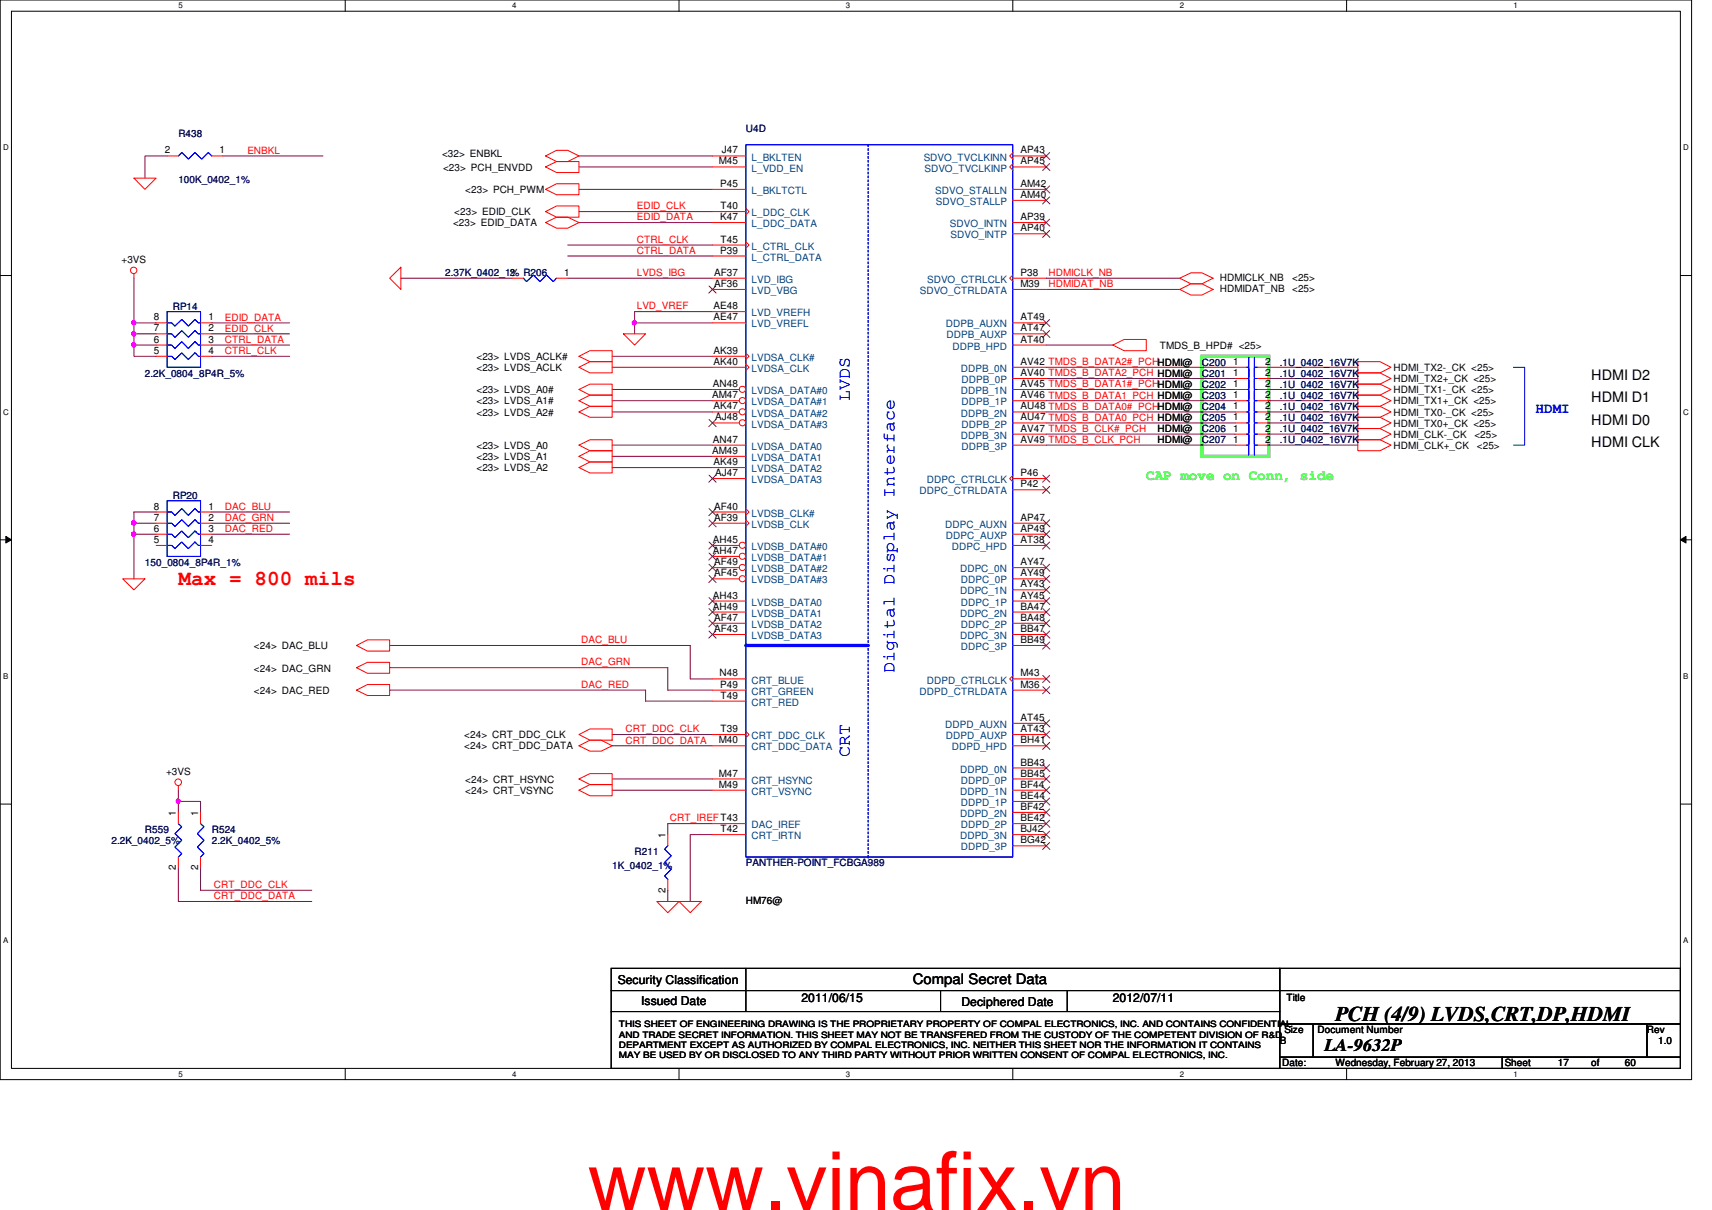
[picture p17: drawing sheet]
<svg xmlns="http://www.w3.org/2000/svg" width="297mm" height="210mm" viewBox="0 0 297 210" stroke-linecap="round" stroke-linejoin="round" font-family="sans-serif">
<defs><g id="words">
<text font-size="14.1" fill="#f00" x="102" y="209.9">www.vinafix.vn</text>
<text font-size="3.6" fill="#f00" x="30.9" y="101.5">Max = 800 mils</text>
<text font-size="3.6" x="231.7" y="177">PCH (4/9) LVDS,CRT,DP,HDMI</text>
<g font-size="3" fill="#00f">
<text x="147.4" y="69.5" transform="rotate(-90 147.4 69.5)">LVDS</text>
<text x="155.2" y="116.8" transform="rotate(-90 155.2 116.8)">Digital Display Interface</text>
<text x="147.4" y="131.3" transform="rotate(-90 147.4 131.3)">CRT</text>
</g>
<text font-size="3" x="229.8" y="182.3">LA-9632P</text>
<g font-size="2.5">
<text x="276.1" y="66">HDMI D2</text>
<text x="276.1" y="69.8">HDMI D1</text>
<text x="276.1" y="73.7">HDMI D0</text>
<text x="276.1" y="77.6">HDMI CLK</text>
<text x="158.4" y="170.8">Compal Secret Data</text>
</g>
<text font-size="2.5" fill="#00f" x="266.4" y="71.6">HDMI</text>
<text font-size="2.5" fill="#0f0" x="198.9" y="83.2">CAP move on Conn, side</text>
<g font-size="2.1">
<text x="107.2" y="170.7">Security Classification</text>
<text x="139.1" y="173.8">2011/06/15</text>
<text x="193.1" y="173.8">2012/07/11</text>
<text x="111.2" y="174.3">Issued Date</text>
<text x="166.8" y="174.5">Deciphered Date</text>
</g>
<g font-size="1.7" fill="#000080">
<text x="30.9" y="23.8">R438</text>
<text x="129.4" y="22.9">U4D</text>
<text x="30.9" y="31.8">100K_0402_1%</text>
<text x="77.3" y="48">2.37K_0402_1% R206</text>
<text x="30" y="53.8">RP14</text>
<text x="25.1" y="65.3">2.2K_0804_8P4R_5%</text>
<text x="208.5" y="63.4">C200</text>
<text x="208.5" y="65.3">C201</text>
<text x="222" y="63.4">.1U_0402_16V7K</text>
<text x="222" y="65.3">.1U_0402_16V7K</text>
<text x="208.5" y="69.2">C203</text>
<text x="208.5" y="67.3">C202</text>
<text x="208.5" y="71.1">C204</text>
<text x="222" y="69.2">.1U_0402_16V7K</text>
<text x="222" y="67.3">.1U_0402_16V7K</text>
<text x="222" y="71.1">.1U_0402_16V7K</text>
<text x="208.5" y="73.1">C205</text>
<text x="208.5" y="75">C206</text>
<text x="208.5" y="76.9">C207</text>
<text x="222" y="73.1">.1U_0402_16V7K</text>
<text x="222" y="75">.1U_0402_16V7K</text>
<text x="222" y="76.9">.1U_0402_16V7K</text>
<text x="30" y="86.6">RP20</text>
<text x="25.1" y="98.1">150_0804_8P4R_1%</text>
<text x="19.3" y="146.4">2.2K_0402_5%</text>
<text x="25.1" y="144.5">R559</text>
<text x="36.7" y="144.5">R524</text>
<text x="36.7" y="146.4">2.2K_0402_5%</text>
<text x="110.1" y="148.3">R211</text>
<text x="106.2" y="150.7">1K_0402_1%</text>
<text x="129.4" y="150.3">PANTHER-POINT_FCBGA989</text>
</g>
<g font-size="1.7">
<text x="28.6" y="26.6">2</text>
<text x="38.1" y="26.6">1</text>
<text x="76.7" y="27.3">&lt;32&gt; ENBKL</text>
<text x="76.9" y="29.6">&lt;23&gt; PCH_ENVDD</text>
<text x="124.7" y="28.5">M45</text>
<text x="125.2" y="26.6">J47</text>
<text x="177.1" y="28.5">AP45</text>
<text x="177.1" y="26.6">AP43</text>
<text x="80.7" y="33.5">&lt;23&gt; PCH_PWM</text>
<text x="125" y="32.4">P45</text>
<text x="177.1" y="34.3">AM40</text>
<text x="177.1" y="32.4">AM42</text>
<text x="78.6" y="39.3">&lt;23&gt; EDID_DATA</text>
<text x="78.8" y="37.3">&lt;23&gt; EDID_CLK</text>
<text x="125" y="38.2">K47</text>
<text x="125" y="36.3">T40</text>
<text x="177.1" y="40.1">AP40</text>
<text x="177.1" y="38.2">AP39</text>
<text x="21.1" y="45.6">+3VS</text>
<text x="88.5" y="47.8">2</text>
<text x="97.9" y="47.8">1</text>
<text x="123.9" y="47.8">AF37</text>
<text x="125" y="44">P39</text>
<text x="125" y="42.1">T45</text>
<text x="177.1" y="47.8">P38</text>
<text x="123.8" y="53.6">AE48</text>
<text x="123.9" y="49.8">AF36</text>
<text x="177.1" y="49.8">M39</text>
<text x="211.6" y="50.7">HDMIDAT_NB</text>
<text x="211.6" y="48.7">HDMICLK_NB</text>
<text x="224.2" y="50.7">&lt;25&gt;</text>
<text x="224.2" y="48.7">&lt;25&gt;</text>
<text x="26.7" y="55.6">8</text>
<text x="26.7" y="57.5">7</text>
<text x="26.7" y="59.4">6</text>
<text x="36.1" y="55.6">1</text>
<text x="36.1" y="57.5">2</text>
<text x="36.1" y="59.4">3</text>
<text x="123.8" y="55.6">AE47</text>
<text x="177.1" y="59.4">AT40</text>
<text x="177.1" y="57.5">AT47</text>
<text x="177.1" y="55.6">AT49</text>
<text x="26.7" y="61.4">5</text>
<text x="36.1" y="61.4">4</text>
<text x="82.7" y="62.4">&lt;23&gt; LVDS_ACLK#</text>
<text x="82.7" y="64.3">&lt;23&gt; LVDS_ACLK</text>
<text x="123.8" y="61.4">AK39</text>
<text x="123.8" y="63.3">AK40</text>
<text x="177.1" y="65.2">AV40 TMDS_B_DATA2_PCH HDMI@</text>
<text x="177.1" y="63.3">AV42 TMDS_B_DATA2#_PCHHDMI@</text>
<text x="201.2" y="60.5">TMDS_B_HPD# &lt;25&gt;</text>
<text x="213.9" y="63.3">1</text>
<text x="213.9" y="65.2">1</text>
<text x="219.5" y="63.3">2</text>
<text x="219.5" y="65.2">2</text>
<text x="241.8" y="64.3">HDMI_TX2-_CK &lt;25&gt;</text>
<text x="82.7" y="68.2">&lt;23&gt; LVDS_A0#</text>
<text x="82.7" y="70.1">&lt;23&gt; LVDS_A1#</text>
<text x="123.6" y="69.1">AM47</text>
<text x="123.7" y="67.1">AN48</text>
<text x="123.8" y="71">AK47</text>
<text x="177.1" y="69.1">AV46 TMDS_B_DATA1_PCH HDMI@</text>
<text x="177.1" y="67.1">AV45 TMDS_B_DATA1#_PCHHDMI@</text>
<text x="177.1" y="71">AU48 TMDS_B_DATA0#_PCHHDMI@</text>
<text x="213.9" y="69.1">1</text>
<text x="213.9" y="67.1">1</text>
<text x="213.9" y="71">1</text>
<text x="219.5" y="69.1">2</text>
<text x="219.5" y="67.1">2</text>
<text x="219.5" y="71">2</text>
<text x="241.8" y="66.3">HDMI_TX2+_CK &lt;25&gt;</text>
<text x="241.8" y="68.2">HDMI_TX1-_CK &lt;25&gt;</text>
<text x="241.8" y="70.1">HDMI_TX1+_CK &lt;25&gt;</text>
<text x="82.7" y="72.1">&lt;23&gt; LVDS_A2#</text>
<text x="82.7" y="77.9">&lt;23&gt; LVDS_A0</text>
<text x="123.7" y="76.8">AN47</text>
<text x="124.1" y="72.9">AJ48</text>
<text x="177.1" y="72.9">AU47 TMDS_B_DATA0_PCH HDMI@</text>
<text x="177.1" y="76.8">AV49 TMDS_B_CLK_PCH</text>
<text x="177.1" y="74.9">AV47 TMDS_B_CLK#_PCH</text>
<text x="200.8" y="75">HDMI@</text>
<text x="200.8" y="76.9">HDMI@</text>
<text x="213.9" y="72.9">1</text>
<text x="213.9" y="74.9">1</text>
<text x="213.9" y="76.8">1</text>
<text x="219.5" y="72.9">2</text>
<text x="219.5" y="74.9">2</text>
<text x="219.5" y="76.8">2</text>
<text x="241.8" y="72.1">HDMI_TX0-_CK &lt;25&gt;</text>
<text x="241.8" y="74">HDMI_TX0+_CK &lt;25&gt;</text>
<text x="241.8" y="75.9">HDMI_CLK-_CK</text>
<text x="241.8" y="77.9">HDMI_CLK+_CK</text>
<text x="255.8" y="75.9">&lt;25&gt;</text>
<text x="256.2" y="77.9">&lt;25&gt;</text>
<text x="82.7" y="79.8">&lt;23&gt; LVDS_A1</text>
<text x="82.7" y="81.7">&lt;23&gt; LVDS_A2</text>
<text x="123.6" y="78.7">AM49</text>
<text x="123.8" y="80.7">AK49</text>
<text x="124.1" y="82.6">AJ47</text>
<text x="177.1" y="82.6">P46</text>
<text x="26.7" y="88.4">8</text>
<text x="36.1" y="88.4">1</text>
<text x="123.9" y="88.4">AF40</text>
<text x="177.1" y="84.5">P42</text>
<text x="26.7" y="90.3">7</text>
<text x="26.7" y="92.2">6</text>
<text x="26.7" y="94.2">5</text>
<text x="36.1" y="90.3">2</text>
<text x="36.1" y="92.2">3</text>
<text x="36.1" y="94.2">4</text>
<text x="123.7" y="94.2">AH45</text>
<text x="123.9" y="90.3">AF39</text>
<text x="177.1" y="94.2">AT38</text>
<text x="177.1" y="92.2">AP49</text>
<text x="177.1" y="90.3">AP47</text>
<text x="123.7" y="96.1">AH47</text>
<text x="123.9" y="98">AF49</text>
<text x="123.9" y="100">AF45</text>
<text x="177.1" y="100">AY49</text>
<text x="177.1" y="98">AY47</text>
<text x="177.1" y="101.9">AY43</text>
<text x="123.7" y="103.8">AH43</text>
<text x="123.7" y="105.7">AH49</text>
<text x="123.9" y="107.7">AF47</text>
<text x="177.1" y="103.8">AY45</text>
<text x="177.1" y="107.7">BA48</text>
<text x="177.1" y="105.7">BA47</text>
<text x="44.1" y="112.6">&lt;24&gt; DAC_BLU</text>
<text x="123.9" y="109.6">AF43</text>
<text x="177.1" y="111.5">BB49</text>
<text x="177.1" y="109.6">BB47</text>
<text x="44.1" y="116.5">&lt;24&gt; DAC_GRN</text>
<text x="124.8" y="117.3">N48</text>
<text x="125" y="119.3">P49</text>
<text x="177.1" y="117.3">M43</text>
<text x="177.1" y="119.3">M36</text>
<text x="44.1" y="120.4">&lt;24&gt; DAC_RED</text>
<text x="125" y="121.2">T49</text>
<text x="177.1" y="125.1">AT45</text>
<text x="80.6" y="128.1">&lt;24&gt; CRT_DDC_CLK</text>
<text x="80.6" y="130">&lt;24&gt; CRT_DDC_DATA</text>
<text x="124.7" y="128.9">M40</text>
<text x="125" y="127">T39</text>
<text x="177.1" y="128.9">BH41</text>
<text x="177.1" y="127">AT43</text>
<text x="28.8" y="134.5">+3VS</text>
<text x="80.7" y="135.8">&lt;24&gt; CRT_HSYNC</text>
<text x="80.7" y="137.7">&lt;24&gt; CRT_VSYNC</text>
<text x="124.7" y="134.7">M47</text>
<text x="124.7" y="136.7">M49</text>
<text x="177.1" y="134.7">BB45</text>
<text x="177.1" y="132.8">BB43</text>
<text x="177.1" y="136.7">BF44</text>
<text x="30.5" y="141.5" transform="rotate(-90 30.5 141.5)">1</text>
<text x="34.4" y="141.5" transform="rotate(-90 34.4 141.5)">1</text>
<text x="177.1" y="142.5">BE42</text>
<text x="177.1" y="138.6">BE44</text>
<text x="177.1" y="140.5">BF42</text>
<text x="115.4" y="145.4" transform="rotate(-90 115.4 145.4)">1</text>
<text x="125" y="144.4">T42</text>
<text x="177.1" y="146.3">BG42</text>
<text x="177.1" y="144.4">BJ42</text>
<text x="30.5" y="151" transform="rotate(-90 30.5 151)">2</text>
<text x="34.4" y="151" transform="rotate(-90 34.4 151)">2</text>
<text x="115.4" y="154.9" transform="rotate(-90 115.4 154.9)">2</text>
<text x="129.4" y="156.8">HM76@</text>
<text x="223.2" y="173.6">Title</text>
<text x="222.8" y="179.2">Size</text>
<text x="228.6" y="179.2">Document Number</text>
<text x="285.7" y="179.2">Rev</text>
<text x="222" y="181.1">B</text>
<text x="222.5" y="185">Date:</text>
<text x="231.7" y="185">Wednesday, February 27, 2013</text>
<text x="261.1" y="185">Sheet</text>
<text x="270.3" y="185">17</text>
<text x="276.1" y="185">of</text>
<text x="281.9" y="185">60</text>
<text x="287.7" y="181.1">1.0</text>
</g>
<g font-size="1.7" fill="#f00">
<text x="42.9" y="26.7">ENBKL</text>
<text x="110.5" y="38.2">EDID_DATA</text>
<text x="110.5" y="36.3">EDID_CLK</text>
<text x="110.5" y="42.1">CTRL_CLK</text>
<text x="110.5" y="44">CTRL_DATA</text>
<text x="110.5" y="47.9">LVDS_IBG</text>
<text x="181.9" y="47.9">HDMICLK_NB</text>
<text x="110.5" y="53.7">LVD_VREF</text>
<text x="181.9" y="49.8">HDMIDAT_NB</text>
<text x="39" y="55.6">EDID_DATA</text>
<text x="39" y="57.5">EDID_CLK</text>
<text x="39" y="59.5">CTRL_DATA</text>
<text x="39" y="61.4">CTRL_CLK</text>
<text x="39" y="88.4">DAC_BLU</text>
<text x="39" y="92.3">DAC_RED</text>
<text x="39" y="90.4">DAC_GRN</text>
<text x="100.8" y="111.6">DAC_BLU</text>
<text x="100.8" y="115.4">DAC_GRN</text>
<text x="100.8" y="119.3">DAC_RED</text>
<text x="108.5" y="129">CRT_DDC_DATA</text>
<text x="108.5" y="127">CRT_DDC_CLK</text>
<text x="116.2" y="142.5">CRT_IREFT43</text>
<text x="37.1" y="156">CRT_DDC_DATA</text>
<text x="37.1" y="154.1">CRT_DDC_CLK</text>
</g>
<g font-size="1.7" fill="#004080">
<text x="130.4" y="27.9">L_BKLTEN</text>
<text x="130.4" y="29.8">L_VDD_EN</text>
<text x="160.3" y="27.9">SDVO_TVCLKINN</text>
<text x="160.4" y="29.8">SDVO_TVCLKINP</text>
<text x="130.4" y="33.7">L_BKLTCTL</text>
<text x="162.3" y="33.7">SDVO_STALLN</text>
<text x="162.4" y="35.6">SDVO_STALLP</text>
<text x="130.4" y="37.5">L_DDC_CLK</text>
<text x="130.4" y="39.4">L_DDC_DATA</text>
<text x="164.8" y="39.4">SDVO_INTN</text>
<text x="164.9" y="41.4">SDVO_INTP</text>
<text x="130.4" y="43.3">L_CTRL_CLK</text>
<text x="130.4" y="45.2">L_CTRL_DATA</text>
<text x="130.4" y="49.1">LVD_IBG</text>
<text x="130.4" y="51">LVD_VBG</text>
<text x="159.6" y="51">SDVO_CTRLDATA</text>
<text x="160.9" y="49.1">SDVO_CTRLCLK</text>
<text x="130.4" y="54.9">LVD_VREFH</text>
<text x="130.4" y="56.8">LVD_VREFL</text>
<text x="164.1" y="56.8">DDPB_AUXN</text>
<text x="164.3" y="58.7">DDPB_AUXP</text>
<text x="130.4" y="62.6">LVDSA_CLK#</text>
<text x="130.4" y="64.5">LVDSA_CLK</text>
<text x="165.3" y="60.7">DDPB_HPD</text>
<text x="166.7" y="64.5">DDPB_0N</text>
<text x="130.4" y="68.4">LVDSA_DATA#0</text>
<text x="130.4" y="70.3">LVDSA_DATA#1</text>
<text x="166.7" y="68.4">DDPB_1N</text>
<text x="166.8" y="66.5">DDPB_0P</text>
<text x="166.8" y="70.3">DDPB_1P</text>
<text x="130.4" y="72.3">LVDSA_DATA#2</text>
<text x="130.4" y="74.2">LVDSA_DATA#3</text>
<text x="166.7" y="72.3">DDPB_2N</text>
<text x="166.7" y="76.1">DDPB_3N</text>
<text x="166.8" y="74.2">DDPB_2P</text>
<text x="130.4" y="78">LVDSA_DATA0</text>
<text x="130.4" y="80">LVDSA_DATA1</text>
<text x="130.4" y="81.9">LVDSA_DATA2</text>
<text x="130.4" y="83.8">LVDSA_DATA3</text>
<text x="160.8" y="83.8">DDPC_CTRLCLK</text>
<text x="166.8" y="78">DDPB_3P</text>
<text x="130.4" y="89.6">LVDSB_CLK#</text>
<text x="159.6" y="85.8">DDPC_CTRLDATA</text>
<text x="130.4" y="91.6">LVDSB_CLK</text>
<text x="130.4" y="95.4">LVDSB_DATA#0</text>
<text x="164" y="91.6">DDPC_AUXN</text>
<text x="164.1" y="93.5">DDPC_AUXP</text>
<text x="165.1" y="95.4">DDPC_HPD</text>
<text x="130.4" y="97.3">LVDSB_DATA#1</text>
<text x="130.4" y="99.3">LVDSB_DATA#2</text>
<text x="130.4" y="101.2">LVDSB_DATA#3</text>
<text x="166.6" y="99.3">DDPC_0N</text>
<text x="166.7" y="101.2">DDPC_0P</text>
<text x="130.4" y="105.1">LVDSB_DATA0</text>
<text x="130.4" y="107">LVDSB_DATA1</text>
<text x="166.6" y="103.1">DDPC_1N</text>
<text x="166.6" y="107">DDPC_2N</text>
<text x="166.7" y="105.1">DDPC_1P</text>
<text x="130.4" y="108.9">LVDSB_DATA2</text>
<text x="130.4" y="110.9">LVDSB_DATA3</text>
<text x="166.6" y="110.9">DDPC_3N</text>
<text x="166.7" y="108.9">DDPC_2P</text>
<text x="166.7" y="112.8">DDPC_3P</text>
<text x="130.4" y="118.6">CRT_BLUE</text>
<text x="160.8" y="118.6">DDPD_CTRLCLK</text>
<text x="130.4" y="120.5">CRT_GREEN</text>
<text x="130.4" y="122.4">CRT_RED</text>
<text x="159.6" y="120.5">DDPD_CTRLDATA</text>
<text x="130.4" y="128.2">CRT_DDC_CLK</text>
<text x="130.4" y="130.2">CRT_DDC_DATA</text>
<text x="164" y="126.3">DDPD_AUXN</text>
<text x="164.1" y="128.2">DDPD_AUXP</text>
<text x="165.1" y="130.2">DDPD_HPD</text>
<text x="130.4" y="135.9">CRT_HSYNC</text>
<text x="130.4" y="137.9">CRT_VSYNC</text>
<text x="166.6" y="134">DDPD_0N</text>
<text x="166.6" y="137.9">DDPD_1N</text>
<text x="166.7" y="135.9">DDPD_0P</text>
<text x="130.4" y="143.7">DAC_IREF</text>
<text x="166.6" y="141.7">DDPD_2N</text>
<text x="166.7" y="143.7">DDPD_2P</text>
<text x="166.7" y="139.8">DDPD_1P</text>
<text x="130.4" y="145.6">CRT_IRTN</text>
<text x="166.6" y="145.6">DDPD_3N</text>
<text x="166.7" y="147.5">DDPD_3P</text>
</g>
<g font-size="1.5">
<text x="107.4" y="178.2">THIS SHEET OF ENGINEERING DRAWING IS THE PROPRIETARY PROPERTY OF COMPAL ELECTRONICS, INC. AND CONTAINS CONFIDENTIAL</text>
<text x="107.4" y="180">AND TRADE SECRET INFORMATION. THIS SHEET MAY NOT BE TRANSFERED FROM THE CUSTODY OF THE COMPETENT DIVISION OF R&amp;D</text>
<text x="107.4" y="181.8">DEPARTMENT EXCEPT AS AUTHORIZED BY COMPAL ELECTRONICS, INC. NEITHER THIS SHEET NOR THE INFORMATION IT CONTAINS</text>
<text x="107.4" y="183.6">MAY BE USED BY OR DISCLOSED TO ANY THIRD PARTY WITHOUT PRIOR WRITTEN CONSENT OF COMPAL ELECTRONICS, INC.</text>
</g>
<g font-size="1.4">
<text x="30.9" y="1.4">5</text>
<text x="88.9" y="1.4">4</text>
<text x="146.8" y="1.4">3</text>
<text x="204.7" y="1.4">2</text>
<text x="262.6" y="1.4">1</text>
<text x=".5" y="26.1">D</text>
<text x="292.1" y="26.1">D</text>
<text x=".5" y="71.9">C</text>
<text x="292.1" y="71.9">C</text>
<text x=".5" y="117.8">B</text>
<text x="292.1" y="117.8">B</text>
<text x=".5" y="163.6">A</text>
<text x="292.1" y="163.6">A</text>
<text x="30.9" y="186.8">5</text>
<text x="88.9" y="186.8">4</text>
<text x="146.8" y="186.8">3</text>
<text x="204.7" y="186.8">2</text>
<text x="262.6" y="186.8">1</text>
</g>
</g></defs>
<path d="M0 0h293.5v187.3h-293.5zM2 1.9h289.6v183.4h-289.6z" fill="none" stroke="#000" stroke-width=".17"/>
<g fill="#fff">
<path d="M30.9 .2h.8v1.5h-.8z"/>
<path d="M30.9 185.6h.8v1.5h-.8z"/>
</g>
<path d="M59.9 0v1.9M59.9 185.3v2" fill="none" stroke="#000" stroke-width=".17"/>
<g fill="#fff">
<path d="M88.9 .2h.7v1.5h-.7z"/>
<path d="M88.9 185.6h.7v1.5h-.7z"/>
</g>
<path d="M117.8 0v1.9M117.8 185.3v2" fill="none" stroke="#000" stroke-width=".17"/>
<g fill="#fff">
<path d="M146.8 .2h.7v1.5h-.7z"/>
<path d="M146.8 185.6h.7v1.5h-.7z"/>
</g>
<path d="M175.7 0v1.9M175.7 185.3v2" fill="none" stroke="#000" stroke-width=".17"/>
<g fill="#fff">
<path d="M204.7 .2h.7v1.5h-.7z"/>
<path d="M204.7 185.6h.7v1.5h-.7z"/>
</g>
<path d="M233.6 0v1.9M233.6 185.3v2" fill="none" stroke="#000" stroke-width=".17"/>
<g fill="#fff">
<path d="M262.6 .2h.8v1.5h-.8z"/>
<path d="M262.6 185.6h.8v1.5h-.8z"/>
<path d="M.5 24.9h1v1.5h-1z"/>
<path d="M292.1 24.9h.9v1.5h-.9z"/>
<path d="M.5 70.7h1v1.5h-1z"/>
<path d="M292.1 70.7h.9v1.5h-.9z"/>
</g>
<path d="M0 47.8h2M291.6 47.8h1.9" fill="none" stroke="#000" stroke-width=".17"/>
<g fill="#fff">
<path d="M.5 116.5h.9v1.6h-.9z"/>
<path d="M292.1 116.5h.8v1.6h-.8z"/>
</g>
<path d="M0 93.6h2M1 93.1l1 .5-1 .6zM291.6 93.6l.9-.5v1.1zM291.6 93.6h1.9" fill="none" stroke="#000" stroke-width=".17"/>
<path d="M1 93.1l1 .5-1 .6zM291.6 93.6l.9-.5v1.1z" fill="#000"/>
<g fill="#fff">
<path d="M.5 162.4h.9v1.5h-.9z"/>
<path d="M292.1 162.4h.8v1.5h-.8z"/>
</g>
<path d="M0 139.5h2M291.6 139.5h1.9" fill="none" stroke="#000" stroke-width=".17"/>
<path d="M262.6 63.7h1.9v13.5h-1.9" fill="none" stroke="#00f" stroke-width=".17"/>
<path d="M208.5 61.8h11.6v17.4h-11.6z" fill="none" stroke="#0f0" stroke-width=".55"/>
<path d="M98.5 42.5h25.1M98.5 44.4h25.1M98.5 48.3h25.1M110.1 56h13.5M115.9 154.4v2M115.9 142.9h7.7M123.6 144.8h-3.8v11.6" fill="none" stroke="#800040" stroke-width=".17"/>
<circle cx="110.1" cy="56" r=".37" fill="#f0f"/>
<circle cx="110.1" cy="56" r=".37" fill="none" stroke="#f0f" stroke-width=".17"/>
<g fill="none" stroke="#800040" stroke-width=".17">
<path d="M100.5 27.1h23.1M100.5 29h23.1M100.5 32.9h23.1M100.5 38.6h23.1M100.5 36.7h23.1M23.2 59.9v1.9h3.9M69.6 48.3h19.3M123.6 54.1h-13.5v3.8M181.5 50.2h23.2M181.5 48.3h23.2M181.5 59.9h11.6M106.2 63.7h17.4"/>
<path d="M106.2 61.8h17.4M106.2 67.6h17.4M106.2 69.5h17.4M106.2 77.2h17.4M106.2 71.5h17.4M106.2 79.2h17.4M181.5 75.3h32.8M181.5 65.7h32.8M181.5 67.6h32.8M181.5 71.5h32.8M181.5 63.7h32.8M181.5 69.5h32.8"/>
<path d="M181.5 73.4h32.8M181.5 77.2h32.8M220.1 65.7h15.5M220.1 67.6h15.5M220.1 69.5h15.5M220.1 71.5h15.5M220.1 73.4h15.5M220.1 75.3h15.5M220.1 77.2h15.5M220.1 63.7h15.5M106.2 81.1h17.4M67.6 112h52.2v5.8h3.8"/>
<path d="M67.6 115.8h48.3M67.6 119.7h44.4v1.9h11.6M115.9 119.7h7.7M106.2 135.1h17.4M106.2 137.1h17.4M106.2 129.4h17.4M106.2 127.4h17.4M115.9 142.9v1.9"/>
</g>
<circle cx="23.2" cy="59.8" r=".37" fill="#f0f"/>
<circle cx="23.2" cy="59.8" r=".37" fill="none" stroke="#f0f" stroke-width=".17"/>
<path d="M23.2 57.9v2h3.9" fill="none" stroke="#800040" stroke-width=".17"/>
<circle cx="23.2" cy="57.9" r=".38" fill="#f0f"/>
<circle cx="23.2" cy="57.9" r=".38" fill="none" stroke="#f0f" stroke-width=".17"/>
<path d="M23.2 56v1.9h3.9" fill="none" stroke="#800040" stroke-width=".17"/>
<circle cx="23.2" cy="56" r=".37" fill="#f0f"/>
<circle cx="23.2" cy="56" r=".37" fill="none" stroke="#f0f" stroke-width=".17"/>
<path d="M29 27.1h-3.9v3.8M38.6 27.1h17.4M23.2 48.3v7.7h3.9M36.7 56h13.5M36.7 57.9h13.5M36.7 59.9h13.5M36.7 61.8h13.5M23.2 92.7v7.7M36.7 92.7h13.5M36.7 90.8h13.5M36.7 88.8h13.5M115.9 115.8v3.9" fill="none" stroke="#800040" stroke-width=".17"/>
<circle cx="23.2" cy="92.6" r=".37" fill="#f0f"/>
<circle cx="23.2" cy="92.6" r=".37" fill="none" stroke="#f0f" stroke-width=".17"/>
<path d="M23.2 90.8h3.9M23.2 90.8v1.9M27.1 88.8h-3.9v2" fill="none" stroke="#800040" stroke-width=".17"/>
<circle cx="23.2" cy="90.7" r=".38" fill="#f0f"/>
<circle cx="23.2" cy="90.7" r=".38" fill="none" stroke="#f0f" stroke-width=".17"/>
<path d="M23.2 92.7h3.9M30.9 139v1.9M34.8 139v1.9" fill="none" stroke="#800040" stroke-width=".17"/>
<circle cx="30.9" cy="139" r=".38" fill="#f0f"/>
<circle cx="30.9" cy="139" r=".38" fill="none" stroke="#f0f" stroke-width=".17"/>
<path d="M30.9 137.1v1.9h3.9M30.9 150.6v5.8h23.2M34.8 150.6v3.8h19.3" fill="none" stroke="#800040" stroke-width=".17"/>
<g fill="none" stroke="#f00" stroke-width=".17">
<path d="M23.2 30.9h3.9l-2 2zM94.7 29l1.9-1h3.9v1.9h-3.9zM94.7 32.9l1.9-1h3.9v1.9h-3.9zM94.7 38.6l1.9-.9h1.9l2 .9-2 1h-1.9zM94.7 36.7l1.9-1h3.9v2h-3.9zM94.7 27.1l1.9-1h1.9l2 1-2 .9h-1.9zM123.6 32.9h5.8M123.6 27.1h5.8M123.6 36.7h5.8M123.6 38.6h5.8M123.6 29h5.8M129.4 36.2l.6 .5-.6 .6"/>
<path d="M23.2 47.5v.8M67.6 48.3l2-1.9v3.8zM108.2 57.9h3.8l-1.9 2zM123.6 42.5h5.8M123.6 44.4h5.8M129.4 42l.6 .5-.6 .6M193.1 59.9l1.9-1h3.9v1.9h-3.9zM204.7 50.2l1.9-1h1.9l2 1-2 1h-1.9zM204.7 48.3l1.9-1h1.9l2 1-2 .9h-1.9zM100.5 61.8l1.9-1h3.8v1.9h-3.8zM100.5 63.7l1.9-1h3.8v2h-3.8zM100.5 67.6l1.9-1h3.8v1.9h-3.8z"/>
<path d="M100.5 69.5l1.9-1h3.8v2h-3.8zM100.5 71.5l1.9-1h3.8v1.9h-3.8zM100.5 77.2l1.9-.9h3.8v1.9h-3.8zM100.5 79.2l1.9-1h3.8v1.9h-3.8zM123.6 61.8h5.8M123.6 63.7h5.8M129.4 61.3l.6 .5-.6 .6M129.4 63.2l.6 .5-.6 .6M235.6 62.7h3.8l1.9 1-1.9 1h-3.8zM235.6 64.7h3.8l1.9 1-1.9 .9h-3.8zM235.6 66.6h3.8l1.9 1-1.9 .9h-3.8zM235.6 68.5h3.8l1.9 1-1.9 1h-3.8z"/>
<path d="M235.6 70.5h3.8l1.9 1-1.9 .9h-3.8zM235.6 72.4h3.8l1.9 1-1.9 .9h-3.8zM235.6 74.3h3.8l1.9 1-1.9 1h-3.8zM235.6 76.3h3.8l1.9 .9-1.9 1h-3.8zM100.5 81.1l1.9-1h3.8v1.9h-3.8zM21.3 100.4h3.8l-1.9 1.9zM61.8 112l2-1h3.8v1.9h-3.8zM61.8 115.8l2-.9h3.8v1.9h-3.8zM61.8 119.7l2-1h3.8v2h-3.8zM30.9 136.3v.8M100.5 135.1l1.9-.9h3.8v1.9h-3.8zM100.5 137.1l1.9-1h3.8v2h-3.8z"/>
<path d="M100.5 127.4l1.9-.9h3.8v1.9h-3.8zM100.5 129.4l1.9-1h1.9l1.9 1-1.9 .9h-1.9zM114 156.4h3.8l-1.9 1.9zM117.8 156.4h3.9l-1.9 1.9z"/>
<circle cx="23.2" cy="46.9" r=".56"/>
<circle cx="30.9" cy="135.7" r=".57"/>
</g>
<g fill="none" stroke="#000" stroke-width=".17">
<path d="M106 168h116v3.8h-116zM106 171.8h116v3.7h-116zM106 175.5h116v9.8h-116zM129.4 168v7.5M163.2 171.8v3.7M185.2 171.8v3.7M222 168h69.6v3.8h-69.6zM222 171.8h69.6v5.8h-69.6zM222 177.6h5.8v5.8h-5.8zM227.8 177.6h58v5.8h-58zM285.8 177.6h5.8v5.8h-5.8zM222 183.4h38.6v1.9h-38.6z"/>
<path d="M260.6 183.4h31v1.9h-31z"/>
</g>
<path d="M129.4 25.1h46.3v123.6h-46.3z" fill="none" stroke="#00f" stroke-width=".17"/>
<path d="M150.6 25.1v123.6M150.6 148.7h.1" fill="none" stroke="#00f" stroke-width=".17" stroke-dasharray=".3 .3"/>
<path d="M129.4 112h21.2" fill="none" stroke="#00f" stroke-width=".55"/>
<circle cx="128.8" cy="67.5" r=".55" fill="#fff"/>
<g fill="none" stroke="#f00" stroke-width=".17">
<path d="M123.6 67.6h4.7"/>
<circle cx="128.8" cy="67.5" r=".55"/>
</g>
<circle cx="128.8" cy="69.5" r=".55" fill="#fff"/>
<g fill="none" stroke="#f00" stroke-width=".17">
<path d="M123.6 69.5h4.7"/>
<circle cx="128.8" cy="69.5" r=".55"/>
</g>
<circle cx="128.8" cy="71.4" r=".55" fill="#fff"/>
<g fill="none" stroke="#f00" stroke-width=".17">
<path d="M123.6 71.5h4.7"/>
<circle cx="128.8" cy="71.4" r=".55"/>
</g>
<circle cx="128.8" cy="73.3" r=".55" fill="#fff"/>
<g fill="none" stroke="#f00" stroke-width=".17">
<path d="M123.6 77.2h5.8M123.6 79.2h5.8M123.6 73.4h4.7M123.6 81.1h5.8M123.6 83h5.8M123.6 88.8h5.8M123.6 90.8h5.8M129.4 88.3l.6 .5-.6 .6M129.4 90.2l.6 .6-.6 .5"/>
<circle cx="128.8" cy="73.3" r=".55"/>
</g>
<path d="M123 72.8l1.2 1.2M124.2 72.8l-1.2 1.2M123 82.4l1.2 1.3M123 88.2l1.2 1.3M123 90.2l1.2 1.2M124.2 82.4l-1.2 1.3M124.2 88.2l-1.2 1.3M124.2 90.2l-1.2 1.2" fill="none" stroke="#804000" stroke-width=".17"/>
<circle cx="128.8" cy="94.6" r=".55" fill="#fff"/>
<g fill="none" stroke="#f00" stroke-width=".17">
<path d="M123.6 94.6h4.7"/>
<circle cx="128.8" cy="94.6" r=".55"/>
</g>
<path d="M123 94l1.2 1.3M124.2 94l-1.2 1.3" fill="none" stroke="#804000" stroke-width=".17"/>
<circle cx="128.8" cy="96.5" r=".55" fill="#fff"/>
<g fill="none" stroke="#f00" stroke-width=".17">
<path d="M123.6 96.5h4.7"/>
<circle cx="128.8" cy="96.5" r=".55"/>
</g>
<path d="M123 95.9l1.2 1.3M124.2 95.9l-1.2 1.3" fill="none" stroke="#804000" stroke-width=".17"/>
<circle cx="128.8" cy="98.4" r=".55" fill="#fff"/>
<g fill="none" stroke="#f00" stroke-width=".17">
<path d="M123.6 98.5h4.7"/>
<circle cx="128.8" cy="98.4" r=".55"/>
</g>
<path d="M123 97.9l1.2 1.2M124.2 97.9l-1.2 1.2" fill="none" stroke="#804000" stroke-width=".17"/>
<circle cx="128.8" cy="100.4" r=".55" fill="#fff"/>
<g fill="none" stroke="#f00" stroke-width=".17">
<path d="M29 27.1h1.9M36.7 27.1h1.9M175.7 28.4l-.5 .6 .5 .5M175.7 29h5.8M175.7 26.5l-.5 .6 .5 .5M175.7 27.1h5.8M175.7 34.8h5.8M175.7 32.9h5.8M175.7 38.6h5.8M27.1 56h1.9M27.1 57.9h1.9M27.1 59.9h1.9"/>
<path d="M34.8 56h1.9M34.8 57.9h1.9M34.8 59.9h1.9M88.9 48.3h1.9M96.6 48.3h1.9M123.6 54.1h5.8M123.6 56h5.8M123.6 48.3h5.8M123.6 50.2h5.8M175.7 47.7l-.5 .6 .5 .5M175.7 48.3h5.8M175.7 50.2h5.8"/>
<path d="M175.7 56h5.8M175.7 57.9h5.8M175.7 59.9h5.8M175.7 40.6h5.8M27.1 61.8h1.9M34.8 61.8h1.9M175.7 63.7h5.8M175.7 67.6h5.8M175.7 71.5h5.8M175.7 75.3h5.8M175.7 65.7h5.8M175.7 69.5h5.8"/>
<path d="M175.7 73.4h5.8M175.7 77.2h5.8M214.3 69.5h2M214.3 67.6h2M214.3 73.4h2M214.3 63.7h2M214.3 75.3h2M214.3 77.2h2M214.3 71.5h2M214.3 65.7h2M218.2 69.5h1.9M218.2 67.6h1.9"/>
<path d="M218.2 73.4h1.9M218.2 63.7h1.9M218.2 75.3h1.9M218.2 77.2h1.9M218.2 71.5h1.9M218.2 65.7h1.9M27.1 88.8h1.9M27.1 90.8h1.9M27.1 92.7h1.9M27.1 94.6h1.9M34.8 88.8h1.9M34.8 90.8h1.9"/>
<path d="M34.8 92.7h1.9M34.8 94.6h1.9M175.7 98.5h5.8M175.7 82.5l-.5 .5 .5 .6M175.7 83h5.8M175.7 85h5.8M175.7 90.8h5.8M175.7 92.7h5.8M175.7 94.6h5.8M123.6 104.3h5.8M123.6 106.2h5.8M123.6 108.1h5.8"/>
<path d="M123.6 110.1h5.8M123.6 117.8h5.8M123.6 119.7h5.8M123.6 100.4h4.7M175.7 102.3h5.8M175.7 106.2h5.8M175.7 110.1h5.8M175.7 104.3h5.8M175.7 100.4h5.8M175.7 108.1h5.8M175.7 112h5.8M175.7 117.2l-.5 .6 .5 .5"/>
<path d="M175.7 117.8h5.8M175.7 119.7h5.8M123.6 127.4h5.8M123.6 129.4h5.8M123.6 135.1h5.8M123.6 121.6h5.8M123.6 137.1h5.8M129.4 126.9l.6 .5-.6 .6M175.7 133.2h5.8M175.7 137.1h5.8M175.7 135.1h5.8M175.7 139h5.8"/>
<path d="M175.7 125.5h5.8M175.7 127.4h5.8M175.7 129.4h5.8M30.9 140.9v2M30.9 148.7v1.9M34.8 140.9v2M34.8 148.7v1.9M115.9 144.8v1.9M115.9 152.5v1.9M123.6 144.8h5.8M123.6 142.9h5.8M175.7 140.9h5.8"/>
<path d="M175.7 144.8h5.8M175.7 142.9h5.8M175.7 146.7h5.8"/>
<circle cx="128.8" cy="100.4" r=".55"/>
</g>
<g fill="none" stroke="#804000" stroke-width=".17">
<path d="M180.9 28.4l1.3 1.2M180.9 26.5l1.3 1.2M180.9 34.2l1.3 1.2M180.9 32.3l1.3 1.2M180.9 40l1.3 1.2M180.9 38l1.3 1.2M182.1 28.4l-1.2 1.2M182.1 26.5l-1.2 1.2M182.1 34.2l-1.2 1.2M182.1 32.3l-1.2 1.2M182.1 40l-1.2 1.2M182.1 38l-1.2 1.2"/>
<path d="M123 49.6l1.2 1.2M124.2 49.6l-1.2 1.2M180.9 55.4l1.3 1.2M180.9 57.3l1.3 1.2M182.1 55.4l-1.2 1.2M182.1 57.3l-1.2 1.2M123 99.8l1.2 1.3M124.2 99.8l-1.2 1.3M180.9 97.9l1.3 1.2M180.9 99.8l1.3 1.3M180.9 82.4l1.3 1.3M180.9 84.4l1.3 1.2"/>
<path d="M180.9 90.2l1.3 1.2M180.9 92.1l1.3 1.2M180.9 94l1.3 1.3M182.1 97.9l-1.2 1.2M182.1 99.8l-1.2 1.3M182.1 82.4l-1.2 1.3M182.1 84.4l-1.2 1.2M182.1 90.2l-1.2 1.2M182.1 92.1l-1.2 1.2M182.1 94l-1.2 1.3M123 103.7l1.2 1.2M123 105.6l1.2 1.2"/>
<path d="M123 107.5l1.2 1.3M123 109.5l1.2 1.2M124.2 103.7l-1.2 1.2M124.2 105.6l-1.2 1.2M124.2 107.5l-1.2 1.3M124.2 109.5l-1.2 1.2M180.9 101.7l1.3 1.3M180.9 105.6l1.3 1.2M180.9 109.5l1.3 1.2M180.9 103.7l1.3 1.2M180.9 107.5l1.3 1.3M180.9 111.4l1.3 1.2"/>
<path d="M180.9 117.2l1.3 1.2M180.9 119.1l1.3 1.3M182.1 101.7l-1.2 1.3M182.1 105.6l-1.2 1.2M182.1 109.5l-1.2 1.2M182.1 103.7l-1.2 1.2M182.1 107.5l-1.2 1.3M182.1 111.4l-1.2 1.2M182.1 117.2l-1.2 1.2M182.1 119.1l-1.2 1.3M180.9 132.6l1.3 1.3M180.9 136.5l1.3 1.2"/>
<path d="M180.9 134.5l1.3 1.3M180.9 138.4l1.3 1.3M180.9 124.9l1.3 1.2M180.9 126.8l1.3 1.3M180.9 128.8l1.3 1.2M182.1 132.6l-1.2 1.3M182.1 136.5l-1.2 1.2M182.1 134.5l-1.2 1.3M182.1 138.4l-1.2 1.3M182.1 124.9l-1.2 1.2M182.1 126.8l-1.2 1.3M182.1 128.8l-1.2 1.2"/>
<path d="M180.9 140.3l1.3 1.3M180.9 144.2l1.3 1.2M180.9 142.3l1.3 1.2M180.9 146.1l1.3 1.3M182.1 140.3l-1.2 1.3M182.1 144.2l-1.2 1.2M182.1 142.3l-1.2 1.2M182.1 146.1l-1.2 1.3"/>
</g>
<g fill="none" stroke="#00f" stroke-width=".17">
<path d="M30.9 27.1l.6-.6 1.2 1.1 1.1-1.1 1.2 1.1 1.2-1.1 .5 .6M29 56h.8l.6 .6 1.1-1.2 1.2 1.2 1.1-1.2 .6 .6h.4M29 57.9h.8l.6 .6 1.1-1.1 1.2 1.1 1.1-1.1 .6 .5h.4M29 59.9h.8l.6 .6 1.1-1.2 1.2 1.2 1.1-1.2 .6 .6h.4M29 54.1h5.8v9.6h-5.8zM33.8 55.4l.2 .2M33.8 57.4l.2 .1M33.8 59.3l.2 .2M90.8 48.3l.6 .6 1.1-1.2 1.2 1.2 1.1-1.2 1.2 1.2 .6-.6M29 61.8h.8l.6 .6 1.1-1.2 1.2 1.2 1.1-1.2 .6 .6h.4M216.3 69.5h.4M216.3 67.6h.4"/>
<path d="M216.3 73.4h.4M216.3 63.7h.4M216.3 75.3h.4M216.3 77.2h.4M216.3 71.5h.4M216.3 65.7h.4M216.7 67.8v3.4M216.7 65.8v3.5M216.7 71.6v3.5M216.7 62v3.4M216.7 73.6v3.4M216.7 75.5v3.5"/>
<path d="M216.7 69.7v3.5M216.7 63.9v3.5M217.6 67.8v3.4M217.6 65.8v3.5M217.6 71.6v3.5M217.6 62v3.4M217.6 73.6v3.4M217.6 75.5v3.5M217.6 69.7v3.5M217.6 63.9v3.5M217.6 69.5h.6M217.6 67.6h.6"/>
<path d="M217.6 73.4h.6M217.6 63.7h.6M217.6 75.3h.6M217.6 77.2h.6M217.6 71.5h.6M217.6 65.7h.6M29 94.6h.8l.6 .6 1.1-1.2 1.2 1.2 1.1-1.2 .6 .6h.4M29 88.8h.8l.6 .6 1.1-1.2 1.2 1.2 1.1-1.2 .6 .6h.4M29 90.8h.8l.6 .5 1.1-1.1 1.2 1.1 1.1-1.1 .6 .6h.4M29 86.9h5.8v9.6h-5.8zM33.8 88.2l.2 .2M33.8 90.2l.2 .1"/>
<path d="M33.8 92.1l.2 .2M34.8 92.7h-.4l-.6-.6-1.1 1.2-1.2-1.2-1.1 1.2-.6-.6h-.8M30.9 142.9l.6 .5-1.1 1.2 1.1 1.2-1.1 1.1 1.1 1.2-.6 .6M34.8 142.9l.6 .5-1.2 1.2 1.2 1.2-1.2 1.1 1.2 1.2-.6 .6M115.9 146.7l-.6 .6 1.2 1.2-1.2 1.1 1.2 1.2-1.2 1.1 .6 .6"/>
</g>
<circle cx="110.1" cy="56" r=".37" fill="#f0f"/>
<circle cx="110.1" cy="56" r=".37" fill="none" stroke="#f0f" stroke-width=".17"/>
<circle cx="23.2" cy="59.8" r=".37" fill="#f0f"/>
<circle cx="23.2" cy="59.8" r=".37" fill="none" stroke="#f0f" stroke-width=".17"/>
<circle cx="23.2" cy="57.9" r=".38" fill="#f0f"/>
<circle cx="23.2" cy="57.9" r=".38" fill="none" stroke="#f0f" stroke-width=".17"/>
<circle cx="23.2" cy="56" r=".37" fill="#f0f"/>
<circle cx="23.2" cy="56" r=".37" fill="none" stroke="#f0f" stroke-width=".17"/>
<circle cx="23.2" cy="92.6" r=".37" fill="#f0f"/>
<circle cx="23.2" cy="92.6" r=".37" fill="none" stroke="#f0f" stroke-width=".17"/>
<circle cx="23.2" cy="90.7" r=".38" fill="#f0f"/>
<circle cx="23.2" cy="90.7" r=".38" fill="none" stroke="#f0f" stroke-width=".17"/>
<circle cx="30.9" cy="139" r=".38" fill="#f0f"/>
<circle cx="30.9" cy="139" r=".38" fill="none" stroke="#f0f" stroke-width=".17"/>
<use href="#words"/>
</svg>
